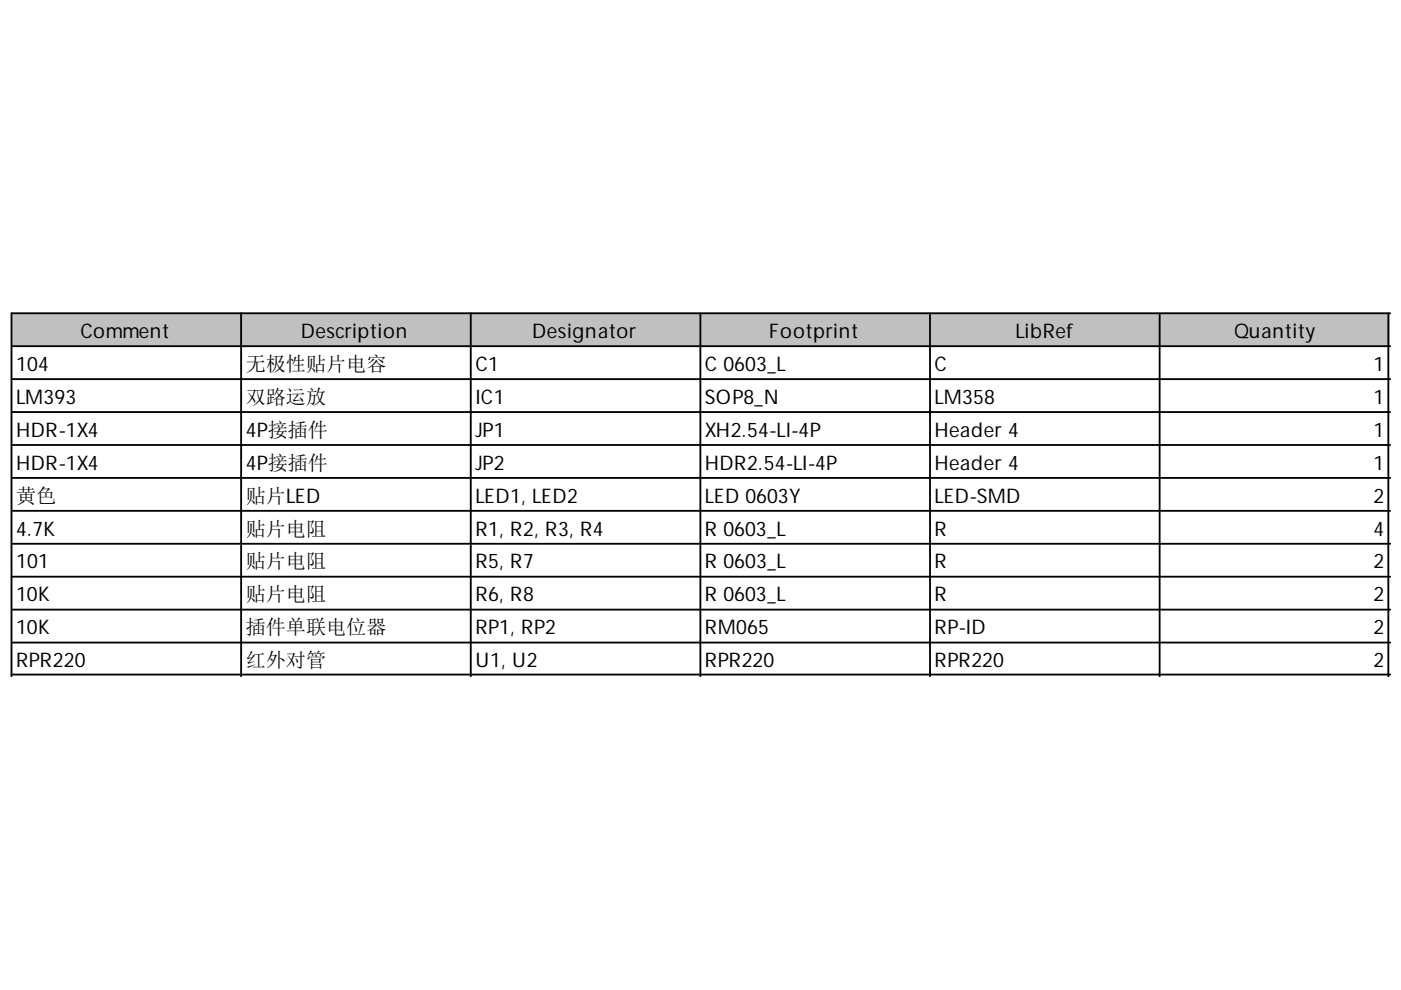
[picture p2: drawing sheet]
<svg xmlns="http://www.w3.org/2000/svg" width="297mm" height="210mm" viewBox="0 0 297 210" stroke-linecap="round" stroke-linejoin="round" font-family="sans-serif">
<defs><g id="words">
<g font-size="4.3">
<text x="17" y="71.7">Comment</text>
<text x="63.8" y="71.7">Description</text>
<text x="112.9" y="71.7">Designator</text>
<text x="163.1" y="71.7">Footprint</text>
<text x="215.3" y="71.7">LibRef</text>
<text x="261.6" y="71.7">Quantity</text>
<text x="3.4" y="78.6">104</text>
<text x="52.1" y="78.6">无极性贴片电容</text>
<text x="100.8" y="78.6">C1</text>
<text x="149.5" y="78.6">C 0603_L</text>
<text x="198.2" y="78.6">C</text>
<text x="291.2" y="78.6">1</text>
<text x="3.4" y="85.6">LM393</text>
<text x="52.1" y="85.6">双路运放</text>
<text x="100.8" y="85.6">IC1</text>
<text x="149.5" y="85.6">SOP8_N</text>
<text x="198.2" y="85.6">LM358</text>
<text x="291.2" y="85.6">1</text>
<text x="3.4" y="92.6">HDR-1X4</text>
<text x="52.1" y="92.6">4P接插件</text>
<text x="100.8" y="92.6">JP1</text>
<text x="149.5" y="92.6">XH2.54-LI-4P</text>
<text x="198.2" y="92.6">Header 4</text>
<text x="291.2" y="92.6">1</text>
<text x="3.4" y="99.6">HDR-1X4</text>
<text x="52.1" y="99.6">4P接插件</text>
<text x="100.8" y="99.6">JP2</text>
<text x="149.5" y="99.6">HDR2.54-LI-4P</text>
<text x="198.2" y="99.6">Header 4</text>
<text x="291.2" y="99.6">1</text>
<text x="3.4" y="106.6">黄色</text>
<text x="52.1" y="106.6">贴片LED</text>
<text x="100.8" y="106.6">LED1, LED2</text>
<text x="149.5" y="106.6">LED 0603Y</text>
<text x="198.2" y="106.6">LED-SMD</text>
<text x="291.2" y="106.6">2</text>
<text x="3.4" y="113.5">4.7K</text>
<text x="52.1" y="113.5">贴片电阻</text>
<text x="100.8" y="113.5">R1, R2, R3, R4</text>
<text x="149.5" y="113.5">R 0603_L</text>
<text x="198.2" y="113.5">R</text>
<text x="291.2" y="113.5">4</text>
<text x="3.4" y="120.5">101</text>
<text x="52.1" y="120.5">贴片电阻</text>
<text x="100.8" y="120.5">R5, R7</text>
<text x="149.5" y="120.5">R 0603_L</text>
<text x="198.2" y="120.5">R</text>
<text x="291.2" y="120.5">2</text>
<text x="3.4" y="127.5">10K</text>
<text x="52.1" y="127.5">贴片电阻</text>
<text x="100.8" y="127.5">R6, R8</text>
<text x="149.5" y="127.5">R 0603_L</text>
<text x="198.2" y="127.5">R</text>
<text x="291.2" y="127.5">2</text>
<text x="3.4" y="134.5">10K</text>
<text x="52.1" y="134.5">插件单联电位器</text>
<text x="100.8" y="134.5">RP1, RP2</text>
<text x="149.5" y="134.5">RM065</text>
<text x="198.2" y="134.5">RP-ID</text>
<text x="291.2" y="134.5">2</text>
<text x="3.4" y="141.5">RPR220</text>
<text x="52.1" y="141.5">红外对管</text>
<text x="100.8" y="141.5">U1, U2</text>
<text x="149.5" y="141.5">RPR220</text>
<text x="198.2" y="141.5">RPR220</text>
<text x="291.2" y="141.5">2</text>
</g>
</g></defs>
<g fill="#c0c0c0">
<path d="M2.6 66.6h48.7v7h-48.7z" fill-rule="evenodd"/>
<path d="M50.9 66.6h49.1v7h-49.1z" fill-rule="evenodd"/>
<path d="M99.6 66.6h49.1v7h-49.1z" fill-rule="evenodd"/>
<path d="M148.3 66.6h49.1v7h-49.1z" fill-rule="evenodd"/>
<path d="M197 66.6h49.1v7h-49.1z" fill-rule="evenodd"/>
<path d="M245.7 66.6h49v7h-49z" fill-rule="evenodd"/>
</g>
<g fill="none" stroke="#000" stroke-width=".39">
<path d="M2.4 73.4h292.3M51.1 66.4v77M99.8 66.4v77M148.5 66.4v77M197.2 66.4v77M245.9 66.4v77M294.4 66.4v77M294.7 66.4h-292.3v77M2.4 80.4h292.3M2.4 87.4h292.3M2.4 94.3h292.3M2.4 101.3h292.3"/>
<path d="M2.4 108.3h292.3M2.4 115.3h292.3M2.4 122.3h292.3M2.4 129.3h292.3M2.4 136.2h292.3M2.4 143h292.3"/>
</g>
<use href="#words"/>
</svg>
